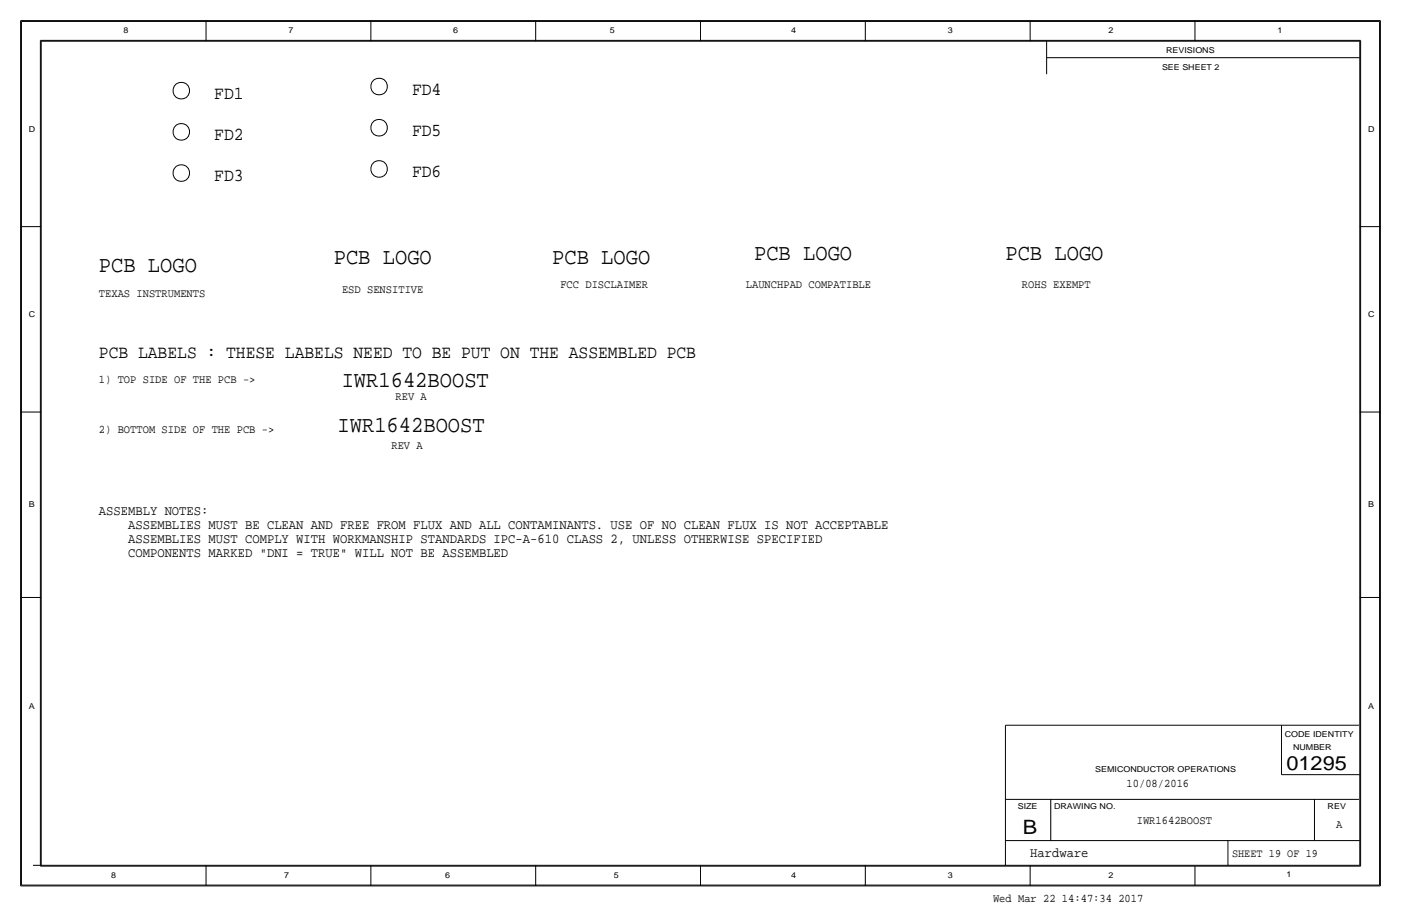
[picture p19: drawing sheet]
<svg xmlns="http://www.w3.org/2000/svg" width="432mm" height="284mm" viewBox="0 0 432 284" stroke-linecap="round" stroke-linejoin="round" font-family="sans-serif">
<defs><g id="words">
<g font-size="7.1">
<text x="30.5" y="83.8">PCB LOGO</text>
<text x="102.9" y="81.3">PCB LOGO</text>
<text x="170.2" y="81.3">PCB LOGO</text>
<text x="232.4" y="80">PCB LOGO</text>
<text x="309.9" y="80">PCB LOGO</text>
<text x="105.3" y="119.1">IWR1642BOOST</text>
<text x="104" y="133.1">IWR1642BOOST</text>
</g>
<g font-size="6.1">
<text x="396.5" y="237.4">01295</text>
<text x="315.2" y="257">B</text>
</g>
<g font-size="5.6">
<text x="127" y="29.2">FD4</text>
<text x="66" y="30.5">FD1</text>
<text x="127" y="41.9">FD5</text>
<text x="66" y="43.2">FD2</text>
<text x="66" y="55.9">FD3</text>
<text x="127" y="54.6">FD6</text>
<text x="30.5" y="110.5">PCB LABELS : THESE LABELS NEED TO BE PUT ON THE ASSEMBLED PCB</text>
</g>
<g font-size="4.2">
<text x="30.5" y="158.7">ASSEMBLY NOTES:</text>
<text x="39.5" y="167.3">ASSEMBLIES MUST COMPLY WITH WORKMANSHIP STANDARDS IPC-A-610 CLASS 2, UNLESS OTHERWISE SPECIFIED</text>
<text x="39.5" y="163">ASSEMBLIES MUST BE CLEAN AND FREE FROM FLUX AND ALL CONTAMINANTS. USE OF NO CLEAN FLUX IS NOT ACCEPTABLE</text>
<text x="39.5" y="171.7">COMPONENTS MARKED &quot;DNI = TRUE&quot; WILL NOT BE ASSEMBLED</text>
<text x="317.5" y="264.2">Hardware</text>
</g>
<g font-size="3.6">
<text x="172.7" y="88.9">FCC DISCLAIMER</text>
<text x="229.9" y="88.9">LAUNCHPAD COMPATIBLE</text>
<text x="315" y="88.9">ROHS EXEMPT</text>
<text x="30.5" y="91.4">TEXAS INSTRUMENTS</text>
<text x="105.4" y="90.2">ESD SENSITIVE</text>
<text x="30.5" y="118.1">1) TOP SIDE OF THE PCB -&gt;</text>
<text x="121.9" y="123.2">REV A</text>
<text x="30.5" y="133.4">2) BOTTOM SIDE OF THE PCB -&gt;</text>
<text x="120.6" y="138.4">REV A</text>
<text x="347.2" y="242.6">10/08/2016</text>
<text x="350.4" y="254">IWR1642BOOST</text>
<text x="411.8" y="255.3">A</text>
<text x="306.1" y="278.1">Wed Mar 22 14:47:34 2017</text>
</g>
<text font-size="3.5" x="379.7" y="264.2">SHEET 19 OF 19</text>
<g font-size="2.5">
<text x="38.1" y="10.2">8</text>
<text x="88.9" y="10.2">7</text>
<text x="139.7" y="10.2">6</text>
<text x="188" y="10.2">5</text>
<text x="243.8" y="10.2">4</text>
<text x="292.1" y="10.2">3</text>
<text x="341.6" y="10.2">2</text>
<text x="393.7" y="10.2">1</text>
<text x="359.4" y="16.3">REVISIONS</text>
<text x="358.1" y="21.6">SEE SHEET 2</text>
<text x="8.9" y="40.6">D</text>
<text x="421.6" y="40.6">D</text>
<text x="8.9" y="97.8">C</text>
<text x="421.6" y="97.8">C</text>
<text x="8.9" y="156.2">B</text>
<text x="421.6" y="156.2">B</text>
<text x="8.9" y="218.4">A</text>
<text x="421.6" y="218.4">A</text>
<text x="396" y="227.2">CODE IDENTITY</text>
<text x="398.5" y="231">NUMBER</text>
<text x="337.6" y="238">SEMICONDUCTOR OPERATIONS</text>
<text x="313.7" y="249.4">SIZE</text>
<text x="324.9" y="249.4">DRAWING NO.</text>
<text x="409.2" y="249.4">REV</text>
<text x="34.3" y="270.5">8</text>
<text x="87.6" y="270.5">7</text>
<text x="137.2" y="270.5">6</text>
<text x="189.2" y="270.5">5</text>
<text x="243.8" y="270.5">4</text>
<text x="292.1" y="270.5">3</text>
<text x="341.6" y="270.5">2</text>
<text x="396.5" y="270.3">1</text>
</g>
</g></defs>
<g fill="none" stroke="#000" stroke-width=".31">
<path d="M6.3 6.4v266.7zM6.4 6.4h419zM6.6 6.6h418.6zM6.6 6.6v266.2zM12.4 12.4v254.6zM12.4 12.4h407zM12.7 12.7h406.4zM12.7 12.7v254zM63.5 6.4v6.3zM114.3 6.4v6.3zM165.1 6.4v6.3zM215.9 6.4v6.3z"/>
<path d="M266.7 6.3v6.4zM317.5 6.3v6.4zM322.6 17.8h96.5zM322.6 12.7v10.2zM368.3 6.3v6.4zM419.1 12.7v254zM419.4 12.4v254.6zM425.2 6.6v266.2zM425.4 6.4v266.7zM6.3 69.8h6.4zM419.1 69.8h6.3zM6.3 127h6.4z"/>
<path d="M419.1 127h6.3zM6.3 184.2h6.4zM419.1 184.2h6.3zM309.9 223.5v43.2zM309.9 223.5h108.9zM395 238.8h24.1zM395 223.5v15.3zM309.9 259.1h109.2zM309.9 246.4h108.9zM323.8 246.4v12.7zM378.5 259.1v7.6zM405.1 246.4v12.7z"/>
<path d="M6.4 273.1h419zM6.6 272.8h418.6zM10.2 266.7h408.9zM12.4 267h407zM63.5 266.7v6.4zM114.3 266.7v6.4zM165.1 266.7v6.4zM215.9 266.7v6.4zM266.7 266.7v6.4zM317.5 266.7v6.4zM368.3 267v6.1z"/>
<circle cx="55.9" cy="28" r="2.56"/>
<circle cx="116.8" cy="26.7" r="2.56"/>
<circle cx="116.8" cy="39.4" r="2.56"/>
<circle cx="55.9" cy="53.4" r="2.56"/>
<circle cx="55.9" cy="40.7" r="2.56"/>
<circle cx="116.8" cy="52.1" r="2.56"/>
</g>
<use href="#words"/>
</svg>
